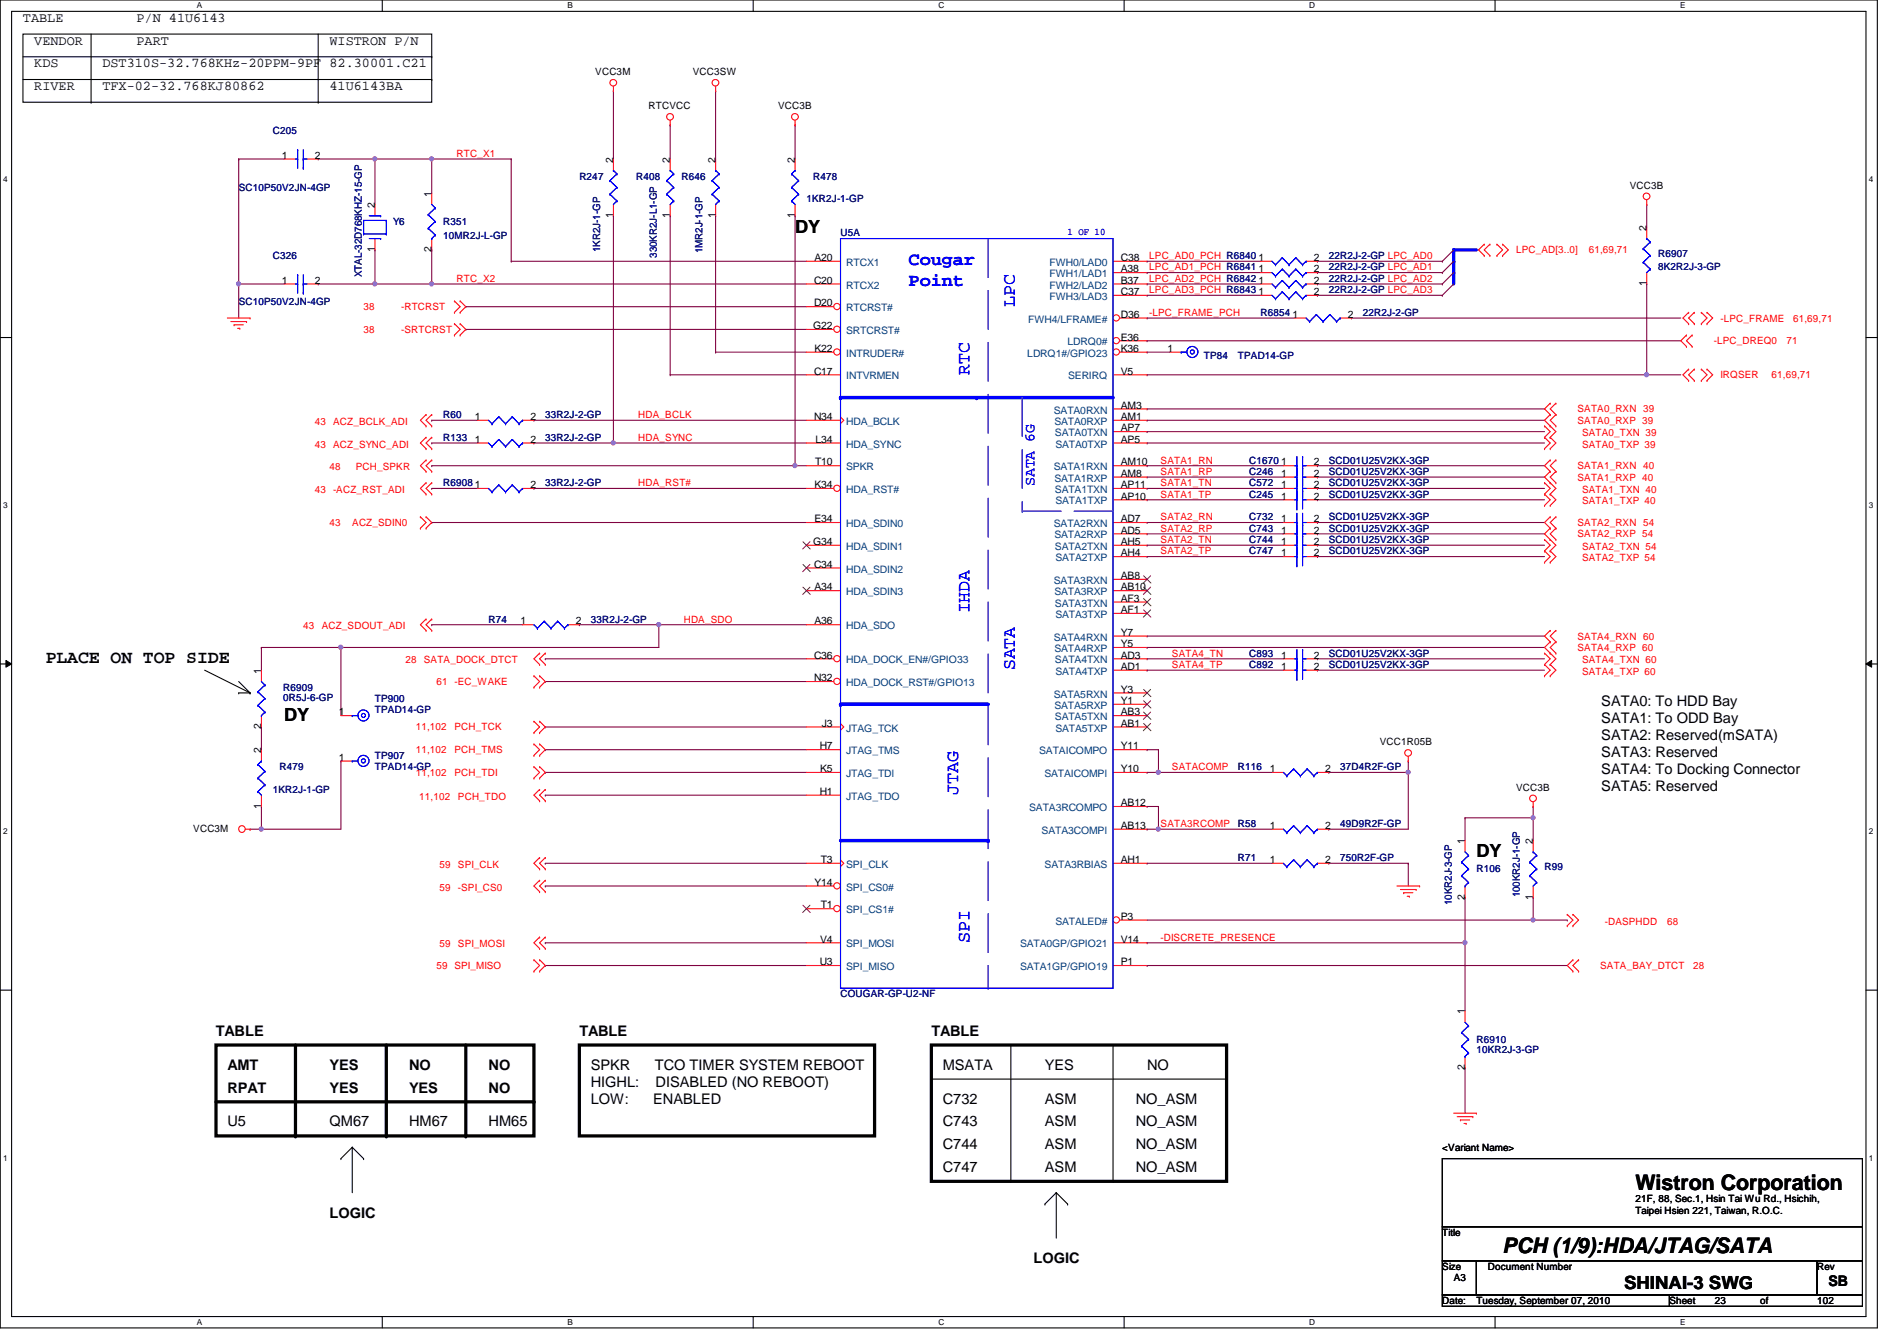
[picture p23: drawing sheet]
<svg xmlns="http://www.w3.org/2000/svg" width="297mm" height="210mm" viewBox="0 0 297 210" stroke-linecap="round" stroke-linejoin="round" font-family="sans-serif">
<defs><g id="words">
<g font-size="3.3">
<text x="256.1" y="186.3">Wistron Corporation</text>
<text x="235.3" y="196.1">PCH (1/9):HDA/JTAG/SATA</text>
</g>
<g font-size="2.8">
<text x="124.5" y="36.4">DY</text>
<text x="7.2" y="103.7">PLACE ON TOP SIDE</text>
<text x="44.5" y="112.9">DY</text>
<text x="231.2" y="134.2">DY</text>
<text x="254.3" y="201.8">SHINAI-3 SWG</text>
</g>
<g font-size="2.8" fill="#00f">
<text x="142.3" y="41.5">Cougar</text>
<text x="142.3" y="44.7">Point</text>
<text x="158.9" y="48" transform="rotate(-90 158.9 48)">LPC</text>
<text x="151.8" y="58.7" transform="rotate(-90 151.8 58.7)">RTC</text>
<text x="151.8" y="96" transform="rotate(-90 151.8 96)">IHDA</text>
<text x="158.9" y="104.9" transform="rotate(-90 158.9 104.9)">SATA</text>
<text x="150" y="124.5" transform="rotate(-90 150 124.5)">JTAG</text>
<text x="151.8" y="147.6" transform="rotate(-90 151.8 147.6)">SPI</text>
</g>
<text font-size="2.3" fill="#00f" x="162" y="76.1" transform="rotate(-90 162 76.1)">SATA 6G</text>
<g font-size="2.3">
<text x="250.7" y="110.5">SATA0: To HDD Bay</text>
<text x="250.7" y="113.2">SATA1: To ODD Bay</text>
<text x="250.7" y="115.9">SATA2: Reserved(mSATA)</text>
<text x="250.7" y="118.5">SATA3: Reserved</text>
<text x="250.7" y="121.2">SATA4: To Docking Connector</text>
<text x="250.7" y="123.9">SATA5: Reserved</text>
<text x="33.8" y="162.1">TABLE</text>
<text x="35.6" y="167.5">AMT</text>
<text x="51.6" y="167.5">YES</text>
<text x="64" y="167.5">NO</text>
<text x="76.5" y="167.5">NO</text>
<text x="90.7" y="162.1">TABLE</text>
<text x="92.5" y="167.4">SPKR</text>
<text x="102.5" y="167.4">TCO TIMER SYSTEM REBOOT</text>
<text x="145.8" y="162.1">TABLE</text>
<text x="147.6" y="167.4">MSATA</text>
<text x="163.6" y="167.4">YES</text>
<text x="179.6" y="167.4">NO</text>
<text x="35.6" y="171">RPAT</text>
<text x="51.6" y="171">YES</text>
<text x="64" y="171">YES</text>
<text x="76.5" y="171">NO</text>
<text x="92.5" y="170.1">HIGHL:</text>
<text x="92.5" y="172.8">LOW:</text>
<text x="102.3" y="172.8">ENABLED</text>
<text x="102.7" y="170.1">DISABLED (NO REBOOT)</text>
<text x="147.6" y="172.8">C732</text>
<text x="163.6" y="172.8">ASM</text>
<text x="177.8" y="172.8">NO_ASM</text>
<text x="35.6" y="176.3">U5</text>
<text x="51.6" y="176.3">QM67</text>
<text x="64" y="176.3">HM67</text>
<text x="76.5" y="176.3">HM65</text>
<text x="147.6" y="176.3">C743</text>
<text x="147.6" y="179.9">C744</text>
<text x="163.6" y="176.3">ASM</text>
<text x="163.6" y="179.9">ASM</text>
<text x="177.8" y="176.3">NO_ASM</text>
<text x="177.8" y="179.9">NO_ASM</text>
<text x="147.6" y="183.4">C747</text>
<text x="163.6" y="183.4">ASM</text>
<text x="177.8" y="183.4">NO_ASM</text>
<text x="51.6" y="190.6">LOGIC</text>
<text x="161.8" y="197.7">LOGIC</text>
<text x="286.3" y="201.3">SB</text>
</g>
<g font-size="2.1">
<text x="3.6" y="3.4">TABLE</text>
<text x="21.4" y="3.4">P/N 41U6143</text>
<text x="5.4" y="7">VENDOR</text>
<text x="5.4" y="10.5">KDS</text>
<text x="16" y="10.5">DST310S-32.768KHz-20PPM-9PF</text>
<text x="21.4" y="7">PART</text>
<text x="51.6" y="7">WISTRON P/N</text>
<text x="51.6" y="10.5">82.30001.C21</text>
<text x="5.4" y="14.1">RIVER</text>
<text x="16" y="14.1">TFX-02-32.768KJ80862</text>
<text x="51.6" y="14.1">41U6143BA</text>
</g>
<g font-size="1.6">
<text x="93.2" y="11.8">VCC3M</text>
<text x="108.5" y="11.8">VCC3SW</text>
<text x="101.6" y="17.1">RTCVCC</text>
<text x="121.8" y="17.1">VCC3B</text>
<text x="44.2" y="24.8">1</text>
<text x="49.3" y="24.8">2</text>
<text x="96" y="25.4" transform="rotate(-90 96 25.4)">2</text>
<text x="104.9" y="25.4" transform="rotate(-90 104.9 25.4)">2</text>
<text x="112" y="25.4" transform="rotate(-90 112 25.4)">2</text>
<text x="124.5" y="25.4" transform="rotate(-90 124.5 25.4)">2</text>
<text x="255.2" y="29.5">VCC3B</text>
<text x="58.7" y="32.6" transform="rotate(-90 58.7 32.6)">2</text>
<text x="67.6" y="30.8" transform="rotate(-90 67.6 30.8)">1</text>
<text x="96" y="34.1" transform="rotate(-90 96 34.1)">1</text>
<text x="104.9" y="34.1" transform="rotate(-90 104.9 34.1)">1</text>
<text x="112" y="34.1" transform="rotate(-90 112 34.1)">1</text>
<text x="124.5" y="34.1" transform="rotate(-90 124.5 34.1)">1</text>
<text x="58.7" y="39.5" transform="rotate(-90 58.7 39.5)">1</text>
<text x="67.6" y="39.5" transform="rotate(-90 67.6 39.5)">2</text>
<text x="127.5" y="40.9">A20</text>
<text x="175.5" y="40.9">C38</text>
<text x="197.1" y="40.9">1</text>
<text x="205.7" y="40.9">2</text>
<text x="257.8" y="36.1" transform="rotate(-90 257.8 36.1)">2</text>
<text x="44.2" y="44.4">1</text>
<text x="49.3" y="44.4">2</text>
<text x="127.5" y="44.4">C20</text>
<text x="127.5" y="48">D20</text>
<text x="175.5" y="42.6">A38</text>
<text x="175.5" y="44.4">B37</text>
<text x="175.5" y="46.2">C37</text>
<text x="197.1" y="46.2">1</text>
<text x="197.1" y="44.4">1</text>
<text x="197.1" y="42.6">1</text>
<text x="205.7" y="46.2">2</text>
<text x="205.7" y="44.4">2</text>
<text x="205.7" y="42.6">2</text>
<text x="257.8" y="44.8" transform="rotate(-90 257.8 44.8)">1</text>
<text x="127.3" y="51.5">G22</text>
<text x="175.5" y="49.7">D36</text>
<text x="175.5" y="53.3">E36</text>
<text x="202.4" y="49.7">1</text>
<text x="211.1" y="49.7">2</text>
<text x="127.5" y="58.6">C17</text>
<text x="127.5" y="55.1">K22</text>
<text x="175.5" y="55.1">K36</text>
<text x="175.5" y="58.6">V5</text>
<text x="182.8" y="55.1">1</text>
<text x="74.4" y="65.7">1</text>
<text x="83.1" y="65.7">2</text>
<text x="127.5" y="65.7">N34</text>
<text x="175.5" y="64">AM3</text>
<text x="175.5" y="65.7">AM1</text>
<text x="74.4" y="69.3">1</text>
<text x="83.1" y="69.3">2</text>
<text x="127.7" y="69.3">L34</text>
<text x="175.5" y="67.5">AP7</text>
<text x="175.5" y="69.3">AP5</text>
<text x="74.4" y="76.4">1</text>
<text x="83.1" y="76.4">2</text>
<text x="127.5" y="76.4">K34</text>
<text x="127.6" y="72.9">T10</text>
<text x="175.5" y="72.9">AM10</text>
<text x="175.5" y="74.6">AM8</text>
<text x="175.5" y="76.4">AP11</text>
<text x="200.6" y="72.9">1</text>
<text x="200.6" y="76.4">1</text>
<text x="200.6" y="74.6">1</text>
<text x="205.7" y="72.9">2</text>
<text x="205.7" y="76.4">2</text>
<text x="205.7" y="74.6">2</text>
<text x="127.5" y="81.7">E34</text>
<text x="175.5" y="78.2">AP10</text>
<text x="175.5" y="81.7">AD7</text>
<text x="175.5" y="83.5">AD5</text>
<text x="200.6" y="83.5">1</text>
<text x="200.6" y="78.2">1</text>
<text x="200.6" y="81.7">1</text>
<text x="205.7" y="83.5">2</text>
<text x="205.7" y="78.2">2</text>
<text x="205.7" y="81.7">2</text>
<text x="127.3" y="85.3">G34</text>
<text x="127.5" y="88.9">C34</text>
<text x="175.5" y="85.3">AH5</text>
<text x="175.5" y="87.1">AH4</text>
<text x="200.6" y="87.1">1</text>
<text x="200.6" y="85.3">1</text>
<text x="205.7" y="87.1">2</text>
<text x="205.7" y="85.3">2</text>
<text x="127.5" y="92.4">A34</text>
<text x="175.5" y="90.6">AB8</text>
<text x="175.5" y="92.4">AB10</text>
<text x="175.5" y="94.2">AF3</text>
<text x="175.5" y="96">AF1</text>
<text x="81.5" y="97.7">1</text>
<text x="90.2" y="97.7">2</text>
<text x="127.5" y="97.7">A36</text>
<text x="175.5" y="99.5">Y7</text>
<text x="175.5" y="101.3">Y5</text>
<text x="40.9" y="105.5" transform="rotate(-90 40.9 105.5)">1</text>
<text x="127.5" y="103.1">C36</text>
<text x="127.5" y="106.6">N32</text>
<text x="175.5" y="103.1">AD3</text>
<text x="175.5" y="104.9">AD1</text>
<text x="200.6" y="103.1">1</text>
<text x="200.6" y="104.9">1</text>
<text x="205.7" y="103.1">2</text>
<text x="205.7" y="104.9">2</text>
<text x="53" y="112">1</text>
<text x="128.7" y="113.7">J3</text>
<text x="175.5" y="108.4">Y3</text>
<text x="175.5" y="110.2">Y1</text>
<text x="175.5" y="112">AB3</text>
<text x="175.5" y="113.7">AB1</text>
<text x="40.9" y="117.9" transform="rotate(-90 40.9 117.9)">2</text>
<text x="40.9" y="114.1" transform="rotate(-90 40.9 114.1)">2</text>
<text x="53" y="119.1">1</text>
<text x="128.4" y="117.3">H7</text>
<text x="175.5" y="117.3">Y11</text>
<text x="216.1" y="116.7">VCC1R05B</text>
<text x="128.4" y="124.4">H1</text>
<text x="128.4" y="120.9">K5</text>
<text x="175.5" y="120.9">Y10</text>
<text x="198.8" y="120.9">1</text>
<text x="207.5" y="120.9">2</text>
<text x="237.4" y="123.8">VCC3B</text>
<text x="30.3" y="130.2">VCC3M</text>
<text x="40.9" y="126.6" transform="rotate(-90 40.9 126.6)">1</text>
<text x="175.5" y="129.8">AB13</text>
<text x="175.5" y="126.2">AB12</text>
<text x="198.8" y="129.8">1</text>
<text x="207.5" y="129.8">2</text>
<text x="128.5" y="135.1">T3</text>
<text x="175.5" y="135.1">AH1</text>
<text x="198.8" y="135.1">1</text>
<text x="207.5" y="135.1">2</text>
<text x="229.4" y="132.1" transform="rotate(-90 229.4 132.1)">1</text>
<text x="240" y="132.1" transform="rotate(-90 240 132.1)">2</text>
<text x="127.5" y="138.6">Y14</text>
<text x="128.5" y="142.2">T1</text>
<text x="175.5" y="144">P3</text>
<text x="229.4" y="140.8" transform="rotate(-90 229.4 140.8)">2</text>
<text x="240" y="140.8" transform="rotate(-90 240 140.8)">1</text>
<text x="128.4" y="147.5">V4</text>
<text x="175.5" y="147.5">V14</text>
<text x="128.4" y="151.1">U3</text>
<text x="175.5" y="151.1">P1</text>
<text x="229.4" y="158.8" transform="rotate(-90 229.4 158.8)">1</text>
<text x="229.4" y="167.5" transform="rotate(-90 229.4 167.5)">2</text>
<text x="225.8" y="180.1">&lt;Variant Name&gt;</text>
<text x="256.1" y="188.1">21F, 88, Sec.1, Hsin Tai Wu Rd., Hsichih,</text>
<text x="256.1" y="189.9">Taipei Hsien 221, Taiwan, R.O.C.</text>
<text x="225.8" y="193.5">Title</text>
<text x="225.8" y="198.8">Size</text>
<text x="227.6" y="200.6">A3</text>
<text x="233" y="198.8">Document Number</text>
<text x="284.5" y="198.8">Rev</text>
<text x="225.8" y="204.1">Date:</text>
<text x="231.2" y="204.1">Tuesday, September 07, 2010</text>
<text x="261.4" y="204.1">Sheet</text>
<text x="268.5" y="204.1">23</text>
<text x="275.6" y="204.1">of</text>
<text x="284.5" y="204.1">102</text>
</g>
<g font-size="1.6" fill="#000080">
<text x="42.7" y="21">C205</text>
<text x="37.4" y="29.9">SC10P50V2JN-4GP</text>
<text x="90.7" y="28.1">R247</text>
<text x="99.6" y="28.1">R408</text>
<text x="106.7" y="28.1">R646</text>
<text x="127.3" y="28.1">R478</text>
<text x="61.5" y="35.2">Y6</text>
<text x="69.4" y="35.2">R351</text>
<text x="126.3" y="31.7">1KR2J-1-GP</text>
<text x="42.7" y="40.6">C326</text>
<text x="69.4" y="37.3">10MR2J-L-GP</text>
<text x="94" y="39.5" transform="rotate(-90 94 39.5)">1KR2J-1-GP</text>
<text x="102.9" y="40.3" transform="rotate(-90 102.9 40.3)">330KR2J-L1-GP</text>
<text x="110" y="39.7" transform="rotate(-90 110 39.7)">1MR2J-1-GP</text>
<text x="131.6" y="37">U5A</text>
<text x="208.1" y="40.6">22R2J-2-GP LPC_AD0</text>
<text x="259.6" y="40.2">R6907</text>
<text x="37.4" y="47.7">SC10P50V2JN-4GP</text>
<text x="56.6" y="43.4" transform="rotate(-90 56.6 43.4)">XTAL-32D768KHZ-15-GP</text>
<text x="208.1" y="45.9">22R2J-2-GP LPC_AD3</text>
<text x="208.1" y="44.1">22R2J-2-GP LPC_AD2</text>
<text x="208.1" y="42.3">22R2J-2-GP LPC_AD1</text>
<text x="259.6" y="42.3">8K2R2J-3-GP</text>
<text x="197.4" y="49.4">R6854</text>
<text x="213.4" y="49.4">22R2J-2-GP</text>
<text x="188.5" y="56.2">TP84</text>
<text x="193.8" y="56.2">TPAD14-GP</text>
<text x="69.4" y="65.4">R60</text>
<text x="85.4" y="65.4">33R2J-2-GP</text>
<text x="69.4" y="69">R133</text>
<text x="85.4" y="69">33R2J-2-GP</text>
<text x="69.4" y="76.1">R6908</text>
<text x="85.4" y="76.1">33R2J-2-GP</text>
<text x="195.6" y="72.6">C1670</text>
<text x="195.6" y="77.9">C245</text>
<text x="195.6" y="76.1">C572</text>
<text x="195.6" y="74.3">C246</text>
<text x="208.1" y="72.6">SCD01U25V2KX-3GP</text>
<text x="208.1" y="77.9">SCD01U25V2KX-3GP</text>
<text x="208.1" y="76.1">SCD01U25V2KX-3GP</text>
<text x="208.1" y="74.3">SCD01U25V2KX-3GP</text>
<text x="195.6" y="83.2">C743</text>
<text x="195.6" y="81.4">C732</text>
<text x="208.1" y="83.2">SCD01U25V2KX-3GP</text>
<text x="208.1" y="81.4">SCD01U25V2KX-3GP</text>
<text x="195.6" y="86.8">C747</text>
<text x="195.6" y="85">C744</text>
<text x="208.1" y="86.8">SCD01U25V2KX-3GP</text>
<text x="208.1" y="85">SCD01U25V2KX-3GP</text>
<text x="76.5" y="97.5">R74</text>
<text x="92.5" y="97.5">33R2J-2-GP</text>
<text x="195.6" y="102.8">C893</text>
<text x="195.6" y="104.6">C892</text>
<text x="208.1" y="102.8">SCD01U25V2KX-3GP</text>
<text x="208.1" y="104.6">SCD01U25V2KX-3GP</text>
<text x="44.3" y="108.1">R6909</text>
<text x="44.3" y="109.7">0R5J-6-GP</text>
<text x="58.7" y="109.9">TP900</text>
<text x="58.7" y="111.7">TPAD14-GP</text>
<text x="58.7" y="118.8">TP907</text>
<text x="42.7" y="124.1">1KR2J-1-GP</text>
<text x="43.8" y="120.6">R479</text>
<text x="58.7" y="120.6">TPAD14-GP</text>
<text x="193.8" y="120.6">R116</text>
<text x="209.8" y="120.6">37D4R2F-GP</text>
<text x="193.8" y="129.5">R58</text>
<text x="209.8" y="129.5">49D9R2F-GP</text>
<text x="193.8" y="134.8">R71</text>
<text x="209.8" y="134.8">750R2F-GP</text>
<text x="231.2" y="136.6">R106</text>
<text x="241.8" y="136.2">R99</text>
<text x="227.3" y="141.7" transform="rotate(-90 227.3 141.7)">10KR2J-3-GP</text>
<text x="238" y="140.5" transform="rotate(-90 238 140.5)">100KR2J-1-GP</text>
<text x="131.6" y="156.1">COUGAR-GP-U2-NF</text>
<text x="231.2" y="163.2">R6910</text>
<text x="231.2" y="164.8">10KR2J-3-GP</text>
</g>
<g font-size="1.6" fill="#f00">
<text x="71.5" y="24.6">RTC_X1</text>
<text x="180" y="40.6">LPC_AD0_PCH R6840</text>
<text x="237.4" y="39.7">LPC_AD[3..0]</text>
<text x="248.8" y="39.7">61,69,71</text>
<text x="71.5" y="44.1">RTC_X2</text>
<text x="180" y="42.3">LPC_AD1_PCH R6841</text>
<text x="180" y="44.1">LPC_AD2_PCH R6842</text>
<text x="180" y="45.9">LPC_AD3_PCH R6843</text>
<text x="56.9" y="48.6">38</text>
<text x="56.9" y="52.1">38</text>
<text x="62.8" y="48.6">-RTCRST</text>
<text x="62.8" y="52.1">-SRTCRST</text>
<text x="180" y="49.4">-LPC_FRAME_PCH</text>
<text x="268.3" y="53.9">-LPC_DREQ0</text>
<text x="269.4" y="50.3">-LPC_FRAME</text>
<text x="279.7" y="53.9">71</text>
<text x="280.8" y="50.3">61,69,71</text>
<text x="269.4" y="59.2">IRQSER</text>
<text x="277.4" y="59.2">61,69,71</text>
<text x="99.9" y="65.4">HDA_BCLK</text>
<text x="247" y="64.6">SATA0_RXN 39</text>
<text x="49.3" y="70.1">43</text>
<text x="49.3" y="66.5">43</text>
<text x="52.2" y="70.1">ACZ_SYNC_ADI</text>
<text x="52.2" y="66.5">ACZ_BCLK_ADI</text>
<text x="99.9" y="69">HDA_SYNC</text>
<text x="247" y="66.3">SATA0_RXP 39</text>
<text x="247.7" y="68.3">SATA0_TXN 39</text>
<text x="247.7" y="70.1">SATA0_TXP 39</text>
<text x="49.3" y="77.2">43</text>
<text x="51.6" y="73.6">48</text>
<text x="52.2" y="77.2">-ACZ_RST_ADI</text>
<text x="55.7" y="73.6">PCH_SPKR</text>
<text x="99.9" y="76.1">HDA_RST#</text>
<text x="181.7" y="72.6">SATA1_RN</text>
<text x="181.7" y="74.3">SATA1_RP</text>
<text x="181.7" y="76.1">SATA1_TN</text>
<text x="181.7" y="77.9">SATA1_TP</text>
<text x="247" y="75.2">SATA1_RXP 40</text>
<text x="247" y="73.4">SATA1_RXN 40</text>
<text x="247.7" y="77.2">SATA1_TXN 40</text>
<text x="51.6" y="82.3">43</text>
<text x="55.2" y="82.3">ACZ_SDIN0</text>
<text x="181.7" y="83.2">SATA2_RP</text>
<text x="181.7" y="81.4">SATA2_RN</text>
<text x="247" y="82.3">SATA2_RXN 54</text>
<text x="247.7" y="79">SATA1_TXP 40</text>
<text x="181.7" y="85">SATA2_TN</text>
<text x="181.7" y="86.8">SATA2_TP</text>
<text x="247" y="84.1">SATA2_RXP 54</text>
<text x="247.7" y="86.1">SATA2_TXN 54</text>
<text x="247.7" y="87.8">SATA2_TXP 54</text>
<text x="47.5" y="98.5">43</text>
<text x="50.4" y="98.5">ACZ_SDOUT_ADI</text>
<text x="107.1" y="97.5">HDA_SDO</text>
<text x="247" y="101.9">SATA4_RXP 60</text>
<text x="247" y="100.1">SATA4_RXN 60</text>
<text x="63.5" y="103.8">28</text>
<text x="66.4" y="103.8">SATA_DOCK_DTCT</text>
<text x="68.3" y="107.2">61 -EC_WAKE</text>
<text x="183.5" y="102.8">SATA4_TN</text>
<text x="183.5" y="104.6">SATA4_TP</text>
<text x="247.7" y="103.8">SATA4_TXN 60</text>
<text x="247.7" y="105.6">SATA4_TXP 60</text>
<text x="65.1" y="114.3">11,102</text>
<text x="65.1" y="117.9">11,102</text>
<text x="71.2" y="114.3">PCH_TCK</text>
<text x="71.2" y="117.9">PCH_TMS</text>
<text x="65.1" y="121.5">11,102</text>
<text x="65.7" y="125.2">11,102</text>
<text x="71.2" y="121.5">PCH_TDI</text>
<text x="71.7" y="125.2">PCH_TDO</text>
<text x="183.5" y="120.6">SATACOMP</text>
<text x="181.7" y="129.5">SATA3RCOMP</text>
<text x="68.8" y="135.8">59</text>
<text x="71.7" y="135.8">SPI_CLK</text>
<text x="68.8" y="139.4">59</text>
<text x="71.7" y="139.4">-SPI_CS0</text>
<text x="68.8" y="148.3">59</text>
<text x="71.7" y="148.3">SPI_MOSI</text>
<text x="181.7" y="147.2">-DISCRETE_PRESENCE</text>
<text x="251.3" y="144.7">-DASPHDD</text>
<text x="261.1" y="144.7">68</text>
<text x="68.3" y="151.7">59 SPI_MISO</text>
<text x="250.6" y="151.7">SATA_BAY_DTCT</text>
<text x="265.1" y="151.7">28</text>
</g>
<g font-size="1.6" fill="#004080">
<text x="132.5" y="41.6">RTCX1</text>
<text x="164.3" y="41.6">FWH0/LAD0</text>
<text x="132.5" y="45.2">RTCX2</text>
<text x="164.3" y="43.4">FWH1/LAD1</text>
<text x="164.3" y="45.2">FWH2/LAD2</text>
<text x="164.3" y="46.9">FWH3/LAD3</text>
<text x="132.5" y="48.7">RTCRST#</text>
<text x="132.5" y="52.3">SRTCRST#</text>
<text x="161" y="50.5">FWH4/LFRAME#</text>
<text x="132.5" y="59.4">INTVRMEN</text>
<text x="132.5" y="55.8">INTRUDER#</text>
<text x="160.9" y="55.8">LDRQ1#/GPIO23</text>
<text x="167.2" y="54.1">LDRQ0#</text>
<text x="167.3" y="59.4">SERIRQ</text>
<text x="165" y="64.7">SATA0RXN</text>
<text x="132.5" y="66.5">HDA_BCLK</text>
<text x="132.5" y="70.1">HDA_SYNC</text>
<text x="165.1" y="66.5">SATA0RXP</text>
<text x="165.2" y="68.3">SATA0TXN</text>
<text x="165.3" y="70.1">SATA0TXP</text>
<text x="132.5" y="77.2">HDA_RST#</text>
<text x="132.5" y="73.6">SPKR</text>
<text x="165" y="73.6">SATA1RXN</text>
<text x="165.1" y="75.4">SATA1RXP</text>
<text x="165.2" y="77.2">SATA1TXN</text>
<text x="132.5" y="82.5">HDA_SDIN0</text>
<text x="165" y="82.5">SATA2RXN</text>
<text x="165.3" y="79">SATA1TXP</text>
<text x="132.5" y="86.1">HDA_SDIN1</text>
<text x="132.5" y="89.6">HDA_SDIN2</text>
<text x="165.1" y="84.3">SATA2RXP</text>
<text x="165.2" y="86.1">SATA2TXN</text>
<text x="165.3" y="87.8">SATA2TXP</text>
<text x="132.5" y="93.2">HDA_SDIN3</text>
<text x="165" y="91.4">SATA3RXN</text>
<text x="165.1" y="93.2">SATA3RXP</text>
<text x="165.2" y="95">SATA3TXN</text>
<text x="132.5" y="98.5">HDA_SDO</text>
<text x="165" y="100.3">SATA4RXN</text>
<text x="165.3" y="96.7">SATA3TXP</text>
<text x="132.5" y="103.8">HDA_DOCK_EN#/GPIO33</text>
<text x="132.5" y="107.4">HDA_DOCK_RST#/GPIO13</text>
<text x="165.1" y="102.1">SATA4RXP</text>
<text x="165.2" y="103.8">SATA4TXN</text>
<text x="165.3" y="105.6">SATA4TXP</text>
<text x="165" y="109.2">SATA5RXN</text>
<text x="165.1" y="111">SATA5RXP</text>
<text x="165.2" y="112.7">SATA5TXN</text>
<text x="132.5" y="114.5">JTAG_TCK</text>
<text x="132.5" y="118.1">JTAG_TMS</text>
<text x="162.7" y="118.1">SATAICOMPO</text>
<text x="165.3" y="114.5">SATA5TXP</text>
<text x="132.5" y="121.6">JTAG_TDI</text>
<text x="132.5" y="125.2">JTAG_TDO</text>
<text x="163.5" y="121.6">SATAICOMPI</text>
<text x="161.2" y="127">SATA3RCOMPO</text>
<text x="163.1" y="130.5">SATA3COMPI</text>
<text x="132.5" y="135.8">SPI_CLK</text>
<text x="163.6" y="135.8">SATA3RBIAS</text>
<text x="132.5" y="139.4">SPI_CS0#</text>
<text x="132.5" y="143">SPI_CS1#</text>
<text x="132.5" y="148.3">SPI_MOSI</text>
<text x="159.7" y="148.3">SATA0GP/GPIO21</text>
<text x="165.3" y="144.7">SATALED#</text>
<text x="132.5" y="151.8">SPI_MISO</text>
<text x="159.7" y="151.8">SATA1GP/GPIO19</text>
</g>
<text font-size="1.6" fill="#00f" x="167.2" y="36.8">1 OF 10</text>
<g font-size="1.3">
<text x="30.8" y="1.3">A</text>
<text x="88.9" y="1.3">B</text>
<text x="146.9" y="1.3">C</text>
<text x="205" y="1.3">D</text>
<text x="263.1" y="1.3">E</text>
<text x=".5" y="28.4">4</text>
<text x="292.6" y="28.4">4</text>
<text x=".5" y="79.5">3</text>
<text x="292.6" y="79.5">3</text>
<text x=".5" y="130.6">2</text>
<text x="292.6" y="130.6">2</text>
<text x=".5" y="181.7">1</text>
<text x="292.6" y="181.7">1</text>
<text x="30.8" y="207.4">A</text>
<text x="88.9" y="207.4">B</text>
<text x="146.9" y="207.4">C</text>
<text x="205" y="207.4">D</text>
<text x="263.1" y="207.4">E</text>
</g>
</g></defs>
<path d="M0 0h294v207.9h-294zM1.8 1.8h290.4v204.3h-290.4z" fill="none" stroke="#000" stroke-width=".17"/>
<g fill="#fff">
<path d="M30.8 .2h.8v1.4h-.8z"/>
<path d="M30.8 206.2h.8v1.4h-.8z"/>
</g>
<path d="M59.9 0v1.8M59.9 206.1v1.8" fill="none" stroke="#000" stroke-width=".17"/>
<g fill="#fff">
<path d="M88.9 .2h.8v1.4h-.8z"/>
<path d="M88.9 206.2h.8v1.4h-.8z"/>
</g>
<path d="M117.9 0v1.8M117.9 206.1v1.8" fill="none" stroke="#000" stroke-width=".17"/>
<g fill="#fff">
<path d="M146.9 .2h.9v1.4h-.9z"/>
<path d="M146.9 206.2h.9v1.4h-.9z"/>
</g>
<path d="M176 0v1.8M176 206.1v1.8" fill="none" stroke="#000" stroke-width=".17"/>
<g fill="#fff">
<path d="M205 .2h.9v1.4h-.9z"/>
<path d="M205 206.2h.9v1.4h-.9z"/>
</g>
<path d="M234.1 0v1.8M234.1 206.1v1.8" fill="none" stroke="#000" stroke-width=".17"/>
<g fill="#fff">
<path d="M263.1 .2h.8v1.4h-.8z"/>
<path d="M263.1 206.2h.8v1.4h-.8z"/>
<path d="M.5 27.3h.7v1.4h-.7z"/>
<path d="M292.6 27.3h.7v1.4h-.7z"/>
<path d="M.5 78.4h.7v1.4h-.7z"/>
<path d="M292.6 78.4h.7v1.4h-.7z"/>
</g>
<path d="M0 52.8h1.8M292.2 52.8h1.8" fill="none" stroke="#000" stroke-width=".17"/>
<g fill="#fff">
<path d="M.5 129.5h.7v1.4h-.7z"/>
<path d="M292.6 129.5h.7v1.4h-.7z"/>
</g>
<path d="M0 103.9h1.8M292.2 103.9h1.8" fill="none" stroke="#000" stroke-width=".17"/>
<path d="M.9 103.4l.9 .5-.9 .5zM292.2 103.9l.9-.5v1z" fill="#000"/>
<path d="M.9 103.4l.9 .5-.9 .5zM292.2 103.9l.9-.5v1z" fill="none" stroke="#000" stroke-width=".16"/>
<g fill="#fff">
<path d="M.5 180.5h.7v1.4h-.7z"/>
<path d="M292.6 180.5h.7v1.4h-.7z"/>
</g>
<path d="M0 155h1.8M292.2 155h1.8" fill="none" stroke="#000" stroke-width=".17"/>
<path d="M49.8 24.9h.1M49.8 24.9h17.8M58.7 24.9h.1M67.6 24.9h.1M67.6 24.9v5.3M58.7 44.4h.1M58.7 44.4h8.9" fill="none" stroke="#800040" stroke-width=".17"/>
<circle cx="67.6" cy="24.9" r=".32" fill="#f0f"/>
<circle cx="67.6" cy="24.9" r=".32" fill="none" stroke="#f0f" stroke-width=".17"/>
<path d="M58.7 24.9h.1M58.7 24.9v7.1" fill="none" stroke="#800040" stroke-width=".17"/>
<circle cx="58.7" cy="24.9" r=".32" fill="#f0f"/>
<circle cx="58.7" cy="24.9" r=".32" fill="none" stroke="#f0f" stroke-width=".17"/>
<path d="M58.7 39.1h.1M58.7 39.1v5.3M67.6 24.9h.1M67.6 24.9h12.4" fill="none" stroke="#800040" stroke-width=".17"/>
<circle cx="58.7" cy="44.4" r=".32" fill="#f0f"/>
<circle cx="58.7" cy="44.4" r=".32" fill="none" stroke="#f0f" stroke-width=".17"/>
<path d="M67.6 44.4h.1M67.6 44.4h58.7" fill="none" stroke="#800040" stroke-width=".17"/>
<circle cx="67.6" cy="44.4" r=".32" fill="#f0f"/>
<circle cx="67.6" cy="44.4" r=".32" fill="none" stroke="#f0f" stroke-width=".17"/>
<g fill="none" stroke="#800040" stroke-width=".17">
<path d="M37.4 24.9h.1M37.4 24.9h7.1M37.4 24.9v24.9M67.6 39.1h.1M67.6 39.1v5.3M80 24.9h.1M80 24.9v16M37.4 44.4h.1M37.4 44.4h7.1M49.8 44.4h.1M49.8 44.4h8.9M80 40.9h.1"/>
<path d="M80 40.9h46.3"/>
</g>
<circle cx="37.4" cy="44.4" r=".32" fill="#f0f"/>
<circle cx="37.4" cy="44.4" r=".32" fill="none" stroke="#f0f" stroke-width=".17"/>
<g fill="none" stroke="#800040" stroke-width=".17">
<path d="M112.1 14.2h.1M112.1 14.2v10.7M112.1 33.8h.1M112.1 33.8v21.3M257.8 32h.1M257.8 32v3.6M112.1 55.1h.1M112.1 55.1h14.2M179.6 53.3h.1M179.6 58.7h.1M179.6 53.3h83.6M179.6 58.7h83.6"/>
<path d="M257.8 44.4h.1M257.8 58.7h.1M257.8 44.4v14.3M179.6 72.9h.1M179.6 74.7h.1M179.6 76.5h.1M179.6 78.2h.1M179.6 72.9h21.4M179.6 74.7h21.4M179.6 76.5h21.4M179.6 78.2h21.4M206.3 72.9h.1"/>
<path d="M206.3 74.7h.1M206.3 76.5h.1M206.3 78.2h.1M206.3 72.9h35.5M206.3 74.7h35.5M206.3 76.5h35.5M206.3 78.2h35.5M179.6 99.6h.1M179.6 99.6h62.2M179.6 103.1h.1M179.6 104.9h.1M179.6 101.3h.1"/>
<path d="M179.6 103.1h21.4M179.6 104.9h21.4M179.6 101.3h62.2M206.3 103.1h.1M206.3 104.9h.1M206.3 103.1h35.5M206.3 104.9h35.5"/>
</g>
<circle cx="257.8" cy="58.6" r=".32" fill="#f0f"/>
<circle cx="257.8" cy="58.6" r=".32" fill="none" stroke="#f0f" stroke-width=".17"/>
<g fill="none" stroke="#800040" stroke-width=".17">
<path d="M179.6 42.7h.1M179.6 44.4h.1M179.6 46.2h.1M179.6 42.7h17.8M179.6 44.4h17.8M179.6 46.2h17.8M206.3 40.9h.1M206.3 42.7h.1M206.3 44.4h.1M206.3 46.2h.1M206.3 42.7h19.5M206.3 44.4h19.5"/>
<path d="M206.3 46.2h19.5M206.3 40.9h19.5M85.4 106.7h.1M85.4 106.7h40.9"/>
</g>
<path d="M227.6 39.1h3.6" fill="none" stroke="#00f" stroke-width=".51"/>
<circle cx="227.6" cy="39.1" r=".25" fill="#00f"/>
<g fill="none" stroke="#800040" stroke-width=".17">
<path d="M104.9 19.6h.1M104.9 19.6v5.3M104.9 33.8h.1M104.9 33.8v24.9M72.9 51.6h.1M72.9 48h.1M72.9 51.6h53.4M72.9 48h53.4M179.6 40.9h.1M179.6 55.1h.1M179.6 40.9h17.8M179.6 55.1h3.6"/>
<path d="M85.4 103.1h.1M85.4 103.1h40.9M85.4 135.1h.1M85.4 138.7h.1M85.4 135.1h40.9M85.4 138.7h40.9M179.6 120.9h.1M179.6 120.9h19.6M181.4 120.9h.1M208.1 120.9h.1M208.1 120.9h12.4M85.4 147.6h.1"/>
<path d="M85.4 151.1h.1M85.4 147.6h40.9M85.4 151.1h40.9"/>
</g>
<circle cx="220.5" cy="120.9" r=".32" fill="#f0f"/>
<circle cx="220.5" cy="120.9" r=".32" fill="none" stroke="#f0f" stroke-width=".17"/>
<path d="M179.6 117.3h.1M179.6 117.3h1.8M181.4 117.3h.1M181.4 117.3v3.6M220.5 119.1h.1M220.5 119.1v1.8" fill="none" stroke="#800040" stroke-width=".17"/>
<circle cx="181.4" cy="120.9" r=".32" fill="#f0f"/>
<circle cx="181.4" cy="120.9" r=".32" fill="none" stroke="#f0f" stroke-width=".17"/>
<path d="M179.6 49.8h.1M179.6 49.8h23.1M211.6 49.8h.1M211.6 49.8h51.6M103.2 97.8h.1M103.2 97.8h23.1" fill="none" stroke="#800040" stroke-width=".17"/>
<circle cx="103.1" cy="97.8" r=".32" fill="#f0f"/>
<circle cx="103.1" cy="97.8" r=".32" fill="none" stroke="#f0f" stroke-width=".17"/>
<g fill="none" stroke="#800040" stroke-width=".17">
<path d="M67.6 69.3h.1M67.6 69.3h7.1M124.5 72.9h.1M124.5 72.9h1.8M67.6 97.8h.1M67.6 97.8h14.2M85.4 113.8h.1M85.4 117.3h.1M85.4 113.8h40.9M85.4 117.3h40.9M85.4 120.9h.1M85.4 124.5h.1"/>
<path d="M85.4 120.9h40.9M85.4 124.5h40.9"/>
</g>
<circle cx="124.5" cy="72.9" r=".32" fill="#f0f"/>
<circle cx="124.5" cy="72.9" r=".32" fill="none" stroke="#f0f" stroke-width=".17"/>
<g fill="none" stroke="#800040" stroke-width=".17">
<path d="M124.5 19.6h.1M124.5 19.6v5.3M124.5 33.8h.1M124.5 33.8v39.1h-56.9M104.9 58.7h.1M104.9 58.7h21.4M67.6 72.9h.1M67.6 65.8h.1M67.6 76.5h.1M67.6 65.8h7.1M67.6 76.5h7.1M83.6 65.8h.1"/>
<path d="M83.6 76.5h.1M83.6 65.8h42.7M83.6 76.5h42.7M179.6 64h.1M179.6 65.8h.1M179.6 67.6h.1M179.6 69.3h.1M179.6 64h62.2M179.6 65.8h62.2M179.6 67.6h62.2M179.6 69.3h62.2M67.6 81.8h.1"/>
<path d="M67.6 81.8h58.7M90.7 97.8h.1M90.7 97.8h12.5M103.2 97.8h.1M103.2 97.8v3.5h-49.8M53.4 101.3h.1"/>
</g>
<circle cx="53.4" cy="101.3" r=".32" fill="#f0f"/>
<circle cx="53.4" cy="101.3" r=".32" fill="none" stroke="#f0f" stroke-width=".17"/>
<path d="M40.9 101.3h.1M40.9 113.8h.1M40.9 101.3v3.6M40.9 113.8v3.5M53.4 119.1h.1M53.4 119.1v10.7h-12.5M40.9 129.8h.1M40.9 126.2h.1M40.9 126.2v3.6" fill="none" stroke="#800040" stroke-width=".17"/>
<circle cx="40.9" cy="129.8" r=".32" fill="#f0f"/>
<circle cx="40.9" cy="129.8" r=".32" fill="none" stroke="#f0f" stroke-width=".17"/>
<path d="M40.9 101.3h.1M40.9 101.3h12.5M53.4 101.3h.1M53.4 101.3v10.7M39.2 129.8h.1M39.2 129.8h1.7M179.6 126.2h.1M179.6 129.8h.1M179.6 126.2h1.8M181.4 126.2h.1M181.4 126.2v3.6h-1.8" fill="none" stroke="#800040" stroke-width=".17"/>
<circle cx="181.4" cy="129.8" r=".32" fill="#f0f"/>
<circle cx="181.4" cy="129.8" r=".32" fill="none" stroke="#f0f" stroke-width=".17"/>
<path d="M179.6 135.1h.1M179.6 135.1h19.6M181.4 129.8h.1M181.4 129.8h17.8M208.1 129.8h.1M208.1 135.1h.1M208.1 135.1h12.4M220.5 120.9h.1M220.5 135.1h.1M220.5 120.9v8.9h-12.4M220.5 135.1v3.6" fill="none" stroke="#800040" stroke-width=".17"/>
<path d="M227.6 42.7v1.7" fill="none" stroke="#00f" stroke-width=".51"/>
<circle cx="227.6" cy="42.7" r=".25" fill="#00f"/>
<path d="M229.4 128h.1M229.4 128v3.6M229.4 128h10.7M240.1 128h.1M240.1 126.2h.1M240.1 126.2v5.4" fill="none" stroke="#800040" stroke-width=".17"/>
<circle cx="240" cy="128" r=".32" fill="#f0f"/>
<circle cx="240" cy="128" r=".32" fill="none" stroke="#f0f" stroke-width=".17"/>
<path d="M179.6 151.1h.1M179.6 151.1h65.8M179.6 144h60.5M240.1 144h.1" fill="none" stroke="#800040" stroke-width=".17"/>
<circle cx="240" cy="144" r=".32" fill="#f0f"/>
<circle cx="240" cy="144" r=".32" fill="none" stroke="#f0f" stroke-width=".17"/>
<path d="M179.6 147.6h.1M179.6 147.6h49.8M229.4 140.5h.1M229.4 147.6h.1M229.4 140.5v17.7M240.1 140.5h.1M240.1 140.5v3.5h5.3M245.4 144h.1M229.4 167.1h.1M229.4 167.1v7.1" fill="none" stroke="#800040" stroke-width=".17"/>
<circle cx="229.4" cy="147.5" r=".32" fill="#f0f"/>
<circle cx="229.4" cy="147.5" r=".32" fill="none" stroke="#f0f" stroke-width=".17"/>
<g fill="none" stroke="#800040" stroke-width=".17">
<path d="M179.6 83.6h.1M179.6 81.8h.1M179.6 85.3h.1M179.6 87.1h.1M179.6 83.6h21.4M179.6 81.8h21.4M179.6 85.3h21.4M179.6 87.1h21.4M206.3 81.8h.1M206.3 83.6h.1M206.3 85.3h.1M206.3 87.1h.1"/>
<path d="M206.3 83.6h35.5M206.3 81.8h35.5M206.3 85.3h35.5M206.3 87.1h35.5"/>
</g>
<path d="M227.6 40.9v1.8" fill="none" stroke="#00f" stroke-width=".51"/>
<circle cx="227.6" cy="40.9" r=".25" fill="#00f"/>
<path d="M227.6 39.1v1.8" fill="none" stroke="#00f" stroke-width=".51"/>
<circle cx="227.6" cy="39.1" r=".25" fill="#00f"/>
<path d="M96.1 33.8h.1M96.1 33.8v35.5M96.1 69.3h.1M96.1 69.3h30.2" fill="none" stroke="#800040" stroke-width=".17"/>
<circle cx="96" cy="69.3" r=".32" fill="#f0f"/>
<circle cx="96" cy="69.3" r=".32" fill="none" stroke="#f0f" stroke-width=".17"/>
<path d="M96.1 14.2h.1M96.1 14.2v10.7M227.6 39.1l-1.8 1.8M225.8 40.9h.1M225.8 42.7h.1M225.8 44.4h.1M225.8 46.2h.1M227.6 40.9l-1.8 1.8M227.6 42.7l-1.8 1.7M227.6 44.4l-1.8 1.8M83.6 69.3h.1M83.6 69.3h12.5" fill="none" stroke="#800040" stroke-width=".17"/>
<g fill="none" stroke="#f00" stroke-width=".17">
<path d="M96.1 14.2h.1M96.1 13.5v.7M104.9 19.6h.1M104.9 18.8v.8M112.1 14.2h.1M112.1 13.5v.7M124.5 19.6h.1M124.5 18.8v.8M44.5 24.9h1.8M48 24.9h1.8M232.4 38.2h.1M232.4 38.2l-.9 .9 .9 .9"/>
<path d="M233.3 38.2h.1M233.3 38.2l-.9 .9 .9 .9M234.4 38.2h.1M234.4 38.2l.9 .9-.9 .9M235.3 38.2h.1M235.3 38.2l.9 .9-.9 .9M257.8 32h.1M257.8 31.3v.7M35.6 49.8h3.6M36.1 50.3h2.5M36.7 50.8h.1M36.7 50.8h1.4"/>
<path d="M37.2 51.4h.3M37.5 51.4h.1M38.6 50.3h.1M39.2 49.8h.1M71.2 48.9h.1M71.2 47.1h.1M71.2 52.5h.1M71.2 50.7h.1M71.2 47.1l.8 .9-.8 .9M71.2 50.7l.8 .9-.8 .9M72 47.1h.1M72 48.9h.1"/>
<path d="M72 50.7h.1M72 52.5h.1M72 47.1l.9 .9-.9 .9M72 50.7l.9 .9-.9 .9M126.3 40.9h5.3M126.3 44.4h5.3M126.3 58.7h5.3M232.4 40h.1M233.3 40h.1M234.4 40h.1M235.3 40h.1M264.1 52.5h.1"/>
<path d="M264.1 54.2h.1M264.1 52.5l-.9 .8 .9 .9M264.4 59.6h.1M264.4 57.8h.1M264.4 50.7h.1M264.4 48.9h.1M264.4 57.8l-.9 .9 .9 .9M264.4 48.9l-.9 .9 .9 .9M265 54.2h.1M265 52.5h.1M265 52.5l-.9 .8 .9 .9M265.3 59.6h.1"/>
<path d="M265.3 57.8h.1M265.3 50.7h.1M265.3 48.9h.1M265.3 57.8l-.9 .9 .9 .9M265.3 48.9l-.9 .9 .9 .9M266.4 57.8h.1M266.4 59.6h.1M266.4 48.9h.1M266.4 50.7h.1M266.4 57.8l.9 .9-.9 .9M266.4 48.9l.9 .9-.9 .9M267.3 59.6h.1"/>
<path d="M267.3 57.8h.1M267.3 50.7h.1M267.3 48.9h.1M267.3 57.8l.9 .9-.9 .9M267.3 48.9l.9 .9-.9 .9M66.7 68.5h.1M66.7 70.2h.1M66.7 72h.1M66.7 73.8h.1M66.7 64.9h.1M66.7 66.7h.1M66.7 75.6h.1"/>
<path d="M66.7 77.3h.1M66.7 68.5l-.9 .8 .9 .9M66.7 72l-.9 .9 .9 .9M66.7 64.9l-.9 .9 .9 .9M66.7 75.6l-.9 .9 .9 .8M67.6 68.5h.1M67.6 70.2h.1M67.6 72h.1M67.6 73.8h.1M67.6 64.9h.1M67.6 66.7h.1M67.6 75.6h.1"/>
<path d="M67.6 77.3h.1M67.6 68.5l-.9 .8 .9 .9M67.6 72l-.9 .9 .9 .9M67.6 64.9l-.9 .9 .9 .9M67.6 75.6l-.9 .9 .9 .8M201 72.9h1.7M204.5 72.9h1.8M241.8 75.6h.1M241.8 77.3h.1M241.8 79.1h.1M241.8 66.7h.1M241.8 68.5h.1"/>
<path d="M241.8 70.2h.1M241.8 75.6l.9 .9-.9 .8M241.8 77.3l.9 .9-.9 .9M241.8 66.7l.9 .9-.9 .9M241.8 68.5l.9 .8-.9 .9M242.7 75.6h.1M242.7 77.3h.1M242.7 73.8h.1M242.7 72h.1M242.7 79.1h.1M242.7 66.7h.1M242.7 68.5h.1"/>
<path d="M242.7 64.9h.1M242.7 63.1h.1M242.7 70.2h.1M242.7 73.8l-.9 .9 1.8 1.8-.9 .8M242.7 72l-.9 .9 .9 .9M242.7 77.3l.9 .9-.9 .9M242.7 64.9l-.9 .9 1.8 1.8-.9 .9M242.7 63.1l-.9 .9 .9 .9M242.7 68.5l.9 .8-.9 .9M243.6 75.6h.1M243.6 73.8h.1M243.6 72h.1"/>
<path d="M243.6 66.7h.1M243.6 64.9h.1M243.6 63.1h.1M243.6 73.8l-.9 .9 .9 .9M243.6 72l-.9 .9 .9 .9M243.6 64.9l-.9 .9 .9 .9M243.6 63.1l-.9 .9 .9 .9M65.8 82.7h.1M65.8 80.9h.1M65.8 80.9l.9 .9-.9 .9M66.7 96.9h.1M66.7 98.7h.1"/>
<path d="M66.7 80.9h.1M66.7 82.7h.1M66.7 96.9l-.9 .9 .9 .9M66.7 80.9l.9 .9-.9 .9M67.6 96.9h.1M67.6 98.7h.1M67.6 96.9l-.9 .9 .9 .9M201 87.1h1.7M204.5 87.1h1.8M241.8 84.5h.1M241.8 86.2h.1M241.8 88h.1"/>
<path d="M241.8 84.5l.9 .8-.9 .9M241.8 86.2l.9 .9-.9 .9M242.7 98.7h.1M242.7 84.5h.1M242.7 86.2h.1M242.7 82.7h.1M242.7 80.9h.1M242.7 88h.1M242.7 98.7l-.9 .9 .9 .9M242.7 82.7l-.9 .9 1.8 1.7-.9 .9M242.7 80.9l-.9 .9 .9 .9M242.7 86.2l.9 .9-.9 .9"/>
<path d="M243.6 98.7h.1M243.6 84.5h.1M243.6 82.7h.1M243.6 80.9h.1M243.6 98.7l-.9 .9 .9 .9M243.6 82.7l-.9 .9 .9 .9M243.6 80.9l-.9 .9 .9 .9M83.6 107.6h.1M83.6 105.8h.1M83.6 114.7h.1M83.6 112.9h.1M83.6 118.2h.1"/>
<path d="M83.6 116.5h.1M83.6 105.8l.9 .9-.9 .9M83.6 112.9l.9 .9-.9 .9M83.6 116.5l.9 .8-.9 .9M84.5 105.8h.1M84.5 107.6h.1M84.5 112.9h.1M84.5 114.7h.1M84.5 116.5h.1M84.5 118.2h.1M84.5 102.2h.1M84.5 104h.1"/>
<path d="M84.5 105.8l.9 .9-.9 .9M84.5 116.5l.9 .8-.9 .9M84.5 112.9l.9 .9-.9 .9M84.5 102.2l-.9 .9 .9 .9M85.4 102.2h.1M85.4 104h.1M85.4 102.2l-.9 .9 .9 .9M220.5 119.1h.1M220.5 118.4v.7M241.8 102.2h.1M241.8 104h.1M241.8 105.8h.1"/>
<path d="M241.8 102.2l.9 .9-.9 .9M241.8 104l.9 .9-.9 .9M242.7 102.2h.1M242.7 104h.1M242.7 100.5h.1M242.7 105.8h.1M242.7 100.5l-.9 .8 1.8 1.8-.9 .9M242.7 104l.9 .9-.9 .9M243.6 102.2h.1M243.6 100.5h.1M243.6 100.5l-.9 .8 .9 .9M38.4 129.8h.8"/>
<path d="M39.2 129.8h.1M83.6 121.8h.1M83.6 120h.1M83.6 120l.9 .9-.9 .9M84.5 134.2h.1M84.5 136h.1M84.5 137.8h.1M84.5 139.6h.1M84.5 120h.1M84.5 121.8h.1M84.5 123.6h.1M84.5 125.3h.1"/>
<path d="M84.5 134.2l-.9 .9 .9 .9M84.5 137.8l-.9 .9 .9 .9M84.5 120l.9 .9-.9 .9M84.5 123.6l-.9 .9 .9 .8M85.4 134.2h.1M85.4 136h.1M85.4 137.8h.1M85.4 139.6h.1M85.4 123.6h.1M85.4 125.3h.1M85.4 134.2l-.9 .9 .9 .9M85.4 137.8l-.9 .9 .9 .9"/>
<path d="M85.4 123.6l-.9 .9 .9 .8M218.7 138.7h3.6M219.3 139.2h2.4M219.8 139.7h.1M219.8 139.7h1.4M221.7 139.2h.1M222.3 138.7h.1M240.1 126.2h.1M240.1 125.5v.7M83.6 152h.1M83.6 150.2h.1M83.6 150.2l.9 .9-.9 .9"/>
<path d="M84.5 146.7h.1M84.5 148.5h.1M84.5 150.2h.1M84.5 152h.1M84.5 146.7l-.9 .9 .9 .9M84.5 150.2l.9 .9-.9 .9M85.4 146.7h.1M85.4 148.5h.1M85.4 146.7l-.9 .9 .9 .9M220.3 140.3h.4M220.7 140.3h.1M245.4 143.1h.1"/>
<path d="M245.4 144.9h.1M245.4 143.1l.9 .9-.9 .9M246.3 150.2h.1M246.3 152h.1M246.3 143.1h.1M246.3 144.9h.1M246.3 150.2l-.9 .9 .9 .9M246.3 143.1l.9 .9-.9 .9M247.2 152h.1M247.2 150.2h.1M247.2 150.2l-.9 .9 .9 .9M227.6 174.2h3.6"/>
<path d="M228.2 174.8h2.4M228.7 175.3h.1M228.7 175.3h1.4M229.2 175.9h.4M229.6 175.9h.1M230.6 174.8h.1M231.2 174.2h.1"/>
<circle cx="96" cy="12.9" r=".52"/>
<circle cx="104.9" cy="18.3" r=".52"/>
<circle cx="112" cy="12.9" r=".52"/>
<circle cx="124.5" cy="18.3" r=".52"/>
<circle cx="257.8" cy="30.7" r=".52"/>
<circle cx="220.5" cy="117.9" r=".52"/>
<circle cx="37.9" cy="129.8" r=".52"/>
<circle cx="240.1" cy="125" r=".52"/>
</g>
<g fill="none" stroke="#000" stroke-width=".17">
<path d="M3.6 5.3h64v10.7h-64zM3.6 8.9h64M3.6 12.4h64M14.3 16h.1M14.3 5.3v10.7M49.8 16h.1M49.8 5.3v10.7M67.6 8.9h.1M67.6 12.4h.1M32 104.9l7.2 3.6M37.4 108.5h.1M37.4 106.7l1.8 1.8"/>
<path d="M37.4 108.5h1.8M39.2 108.5h.1M55.2 179.6h.1M55.2 179.6v7.1M55.2 179.6l-1.8 1.8M55.2 179.6l1.7 1.8M145.8 168.9h46.3M158.3 163.6v21.3M174.3 163.6v21.3M192.1 168.9h.1M53.4 181.4h.1M56.9 181.4h.1"/>
<path d="M158.3 184.9h.1M163.6 188.5h.1M165.4 186.7h.1M165.4 186.7v7.1M165.4 186.7l-1.8 1.8M165.4 186.7l1.8 1.8M167.2 188.5h.1M174.3 184.9h.1M225.8 181.4h65.8v10.6h-65.8zM225.8 192h65.8v5.4h-65.8zM225.8 197.4h5.4v5.3h-5.4zM231.2 197.4h53.3v5.3h-53.3z"/>
<path d="M284.5 197.4h7.1v5.3h-7.1zM225.8 202.7h35.6v1.8h-35.6zM261.4 202.7h30.2v1.8h-30.2z"/>
</g>
<path d="M33.8 163.6h49.8v14.2h-49.8zM33.8 172.5h49.8M46.3 163.6v14.2M60.5 163.6v14.2M72.9 163.6v14.2M90.7 163.6h46.2v14.2h-46.2zM145.8 163.6h46.3v21.3h-46.3z" fill="none" stroke="#000" stroke-width=".51"/>
<g fill="#000">
<circle cx="46.3" cy="177.8" r=".25"/>
<circle cx="60.5" cy="177.8" r=".25"/>
<circle cx="72.9" cy="177.8" r=".25"/>
<circle cx="83.6" cy="172.5" r=".25"/>
</g>
<g fill="none" stroke="#00f" stroke-width=".17">
<path d="M46.3 24.9h.3M46.6 24.9h.1M46.6 23.5h.1M46.6 23.5v2.8M47.5 24.9h.1M47.5 26.3h.1M47.5 24.9h.5M47.5 23.5v2.8M202.7 72.9h.4M203.1 72.9h.1M203.1 74.3h.1M203.1 71.5v2.8"/>
<path d="M204 72.9h.1M204 71.5h.1M204 72.9h.5M204 71.5v2.8M202.7 87.1h.4M203.1 87.1h.1M203.1 88.6h.1M203.1 85.7v2.9M204 87.1h.1M204 85.7h.1M204 85.7v2.9M204 87.1h.5"/>
</g>
<circle cx="131.1" cy="55.1" r=".5" fill="#fff"/>
<g fill="none" stroke="#f00" stroke-width=".17">
<path d="M126.3 55.1h4.3M126.3 65.8h5.3M126.3 69.3h5.3M131.6 65.3l.5 .5-.5 .5"/>
<circle cx="131.1" cy="55.1" r=".5"/>
</g>
<circle cx="131.1" cy="76.4" r=".5" fill="#fff"/>
<g fill="none" stroke="#f00" stroke-width=".17">
<path d="M126.3 76.5h4.3M126.3 81.8h5.3M126.3 85.3h5.3M126.3 88.9h5.3M126.3 97.8h5.3"/>
<circle cx="131.1" cy="76.4" r=".5"/>
</g>
<path d="M125.7 84.8l1.2 1.1M125.7 88.3l1.2 1.2M126.8 84.8l-1.1 1.1M126.8 88.3l-1.1 1.2" fill="none" stroke="#804000" stroke-width=".16"/>
<circle cx="174.8" cy="144" r=".5" fill="#fff"/>
<g fill="none" stroke="#f00" stroke-width=".17">
<path d="M174.3 40.9h5.3M174.3 42.7h5.3M174.3 44.4h5.3M174.3 46.2h5.3M175.3 144h4.3"/>
<circle cx="174.8" cy="144" r=".5"/>
</g>
<circle cx="174.8" cy="55.1" r=".5" fill="#fff"/>
<g fill="none" stroke="#f00" stroke-width=".17">
<path d="M175.3 55.1h4.3"/>
<circle cx="174.8" cy="55.1" r=".5"/>
</g>
<circle cx="174.8" cy="49.8" r=".5" fill="#fff"/>
<g fill="none" stroke="#f00" stroke-width=".17">
<path d="M175.3 49.8h4.3"/>
<circle cx="174.8" cy="49.8" r=".5"/>
</g>
<circle cx="174.8" cy="53.3" r=".5" fill="#fff"/>
<g fill="none" stroke="#f00" stroke-width=".17">
<path d="M175.3 53.3h4.3"/>
<circle cx="174.8" cy="53.3" r=".5"/>
</g>
<circle cx="131.1" cy="48" r=".5" fill="#fff"/>
<g fill="none" stroke="#f00" stroke-width=".17">
<path d="M126.3 48h4.3M126.3 92.5h5.3"/>
<circle cx="131.1" cy="48" r=".5"/>
</g>
<path d="M125.7 91.9l1.2 1.1M126.8 91.9l-1.1 1.1" fill="none" stroke="#804000" stroke-width=".16"/>
<circle cx="131.1" cy="103.1" r=".5" fill="#fff"/>
<g fill="none" stroke="#f00" stroke-width=".17">
<path d="M126.3 103.1h4.3"/>
<circle cx="131.1" cy="103.1" r=".5"/>
</g>
<circle cx="131.1" cy="106.7" r=".5" fill="#fff"/>
<g fill="none" stroke="#f00" stroke-width=".17">
<path d="M126.3 106.7h4.3"/>
<circle cx="131.1" cy="106.7" r=".5"/>
</g>
<circle cx="131.1" cy="51.5" r=".5" fill="#fff"/>
<g fill="none" stroke="#f00" stroke-width=".17">
<path d="M126.3 51.6h4.3M174.3 64h5.3M174.3 65.8h5.3M174.3 67.6h5.3M174.3 69.3h5.3M174.3 72.9h5.3M174.3 74.7h5.3M174.3 76.5h5.3M174.3 78.2h5.3M174.3 81.8h5.3M174.3 83.6h5.3M174.3 85.3h5.3"/>
<path d="M174.3 87.1h5.3M174.3 90.7h5.3M174.3 92.5h5.3M174.3 94.2h5.3M174.3 96h5.3M174.3 99.6h5.3M174.3 101.3h5.3M174.3 103.1h5.3M174.3 104.9h5.3M174.3 108.5h5.3M174.3 110.2h5.3M174.3 112h5.3"/>
<path d="M174.3 113.8h5.3M126.3 135.1h5.3M131.6 134.6l.5 .5-.5 .5M174.3 120.9h5.3"/>
<circle cx="131.1" cy="51.5" r=".5"/>
</g>
<g fill="none" stroke="#804000" stroke-width=".16">
<path d="M179.1 90.1l1.1 1.2M179.1 91.9l1.1 1.1M179.1 93.7l1.1 1.1M179.1 95.5l1.1 1.1M180.2 90.1l-1.2 1.2M180.2 91.9l-1.2 1.1M180.2 93.7l-1.2 1.1M180.2 95.5l-1.2 1.1M179.1 107.9l1.1 1.2M179.1 109.7l1.1 1.1M179.1 111.5l1.1 1.1M179.1 113.2l1.1 1.2"/>
<path d="M180.2 107.9l-1.2 1.2M180.2 109.7l-1.2 1.1M180.2 111.5l-1.2 1.1M180.2 113.2l-1.2 1.2"/>
</g>
<circle cx="131.1" cy="138.7" r=".5" fill="#fff"/>
<g fill="none" stroke="#f00" stroke-width=".17">
<path d="M126.3 138.7h4.3"/>
<circle cx="131.1" cy="138.7" r=".5"/>
</g>
<circle cx="131.1" cy="142.2" r=".5" fill="#fff"/>
<g fill="none" stroke="#f00" stroke-width=".17">
<path d="M174.3 58.7h5.3M126.3 72.9h5.3M126.3 113.8h5.3M126.3 117.3h5.3M131.6 113.3l.5 .5-.5 .5M174.3 117.3h5.3M126.3 120.9h5.3M126.3 124.5h5.3M174.3 129.8h5.3M174.3 126.2h5.3M174.3 135.1h5.3M126.3 142.2h4.3"/>
<path d="M126.3 147.6h5.3M126.3 151.1h5.3M174.3 147.6h5.3M174.3 151.1h5.3"/>
<circle cx="131.1" cy="142.2" r=".5"/>
</g>
<path d="M125.7 141.7l1.2 1.1M126.8 141.7l-1.1 1.1" fill="none" stroke="#804000" stroke-width=".16"/>
<path d="M154.7 37.3v117.4M154.7 154.7h.1" fill="none" stroke="#fff" stroke-width=".16" stroke-dasharray="6.1 2"/>
<path d="M154.7 37.3v117.4M154.7 154.7h.1" fill="none" stroke="#00f" stroke-width=".16" stroke-dasharray="6.1 2"/>
<path d="M131.6 62.2h21.3" fill="none" stroke="#00f" stroke-width=".51"/>
<circle cx="131.6" cy="62.2" r=".25" fill="#00f"/>
<path d="M131.6 37.3h42.7v117.4h-42.7z" fill="none" stroke="#00f" stroke-width=".17"/>
<path d="M131.6 131.6h23.1" fill="none" stroke="#00f" stroke-width=".51"/>
<circle cx="154.7" cy="131.6" r=".25" fill="#00f"/>
<path d="M152.9 62.2h21.4" fill="none" stroke="#00f" stroke-width=".51"/>
<circle cx="152.9" cy="62.2" r=".25" fill="#00f"/>
<path d="M131.6 110.2h23.1" fill="none" stroke="#00f" stroke-width=".51"/>
<circle cx="131.6" cy="110.2" r=".25" fill="#00f"/>
<path d="M154.7 37.3v117.4M160.1 62.2v17.8M160.1 80h.1M174.3 80h-14.2M154.7 154.7h.1" fill="none" stroke="#fff" stroke-width=".16" stroke-dasharray="6.1 2"/>
<path d="M154.7 37.3v117.4M160.1 62.2v17.8M160.1 80h.1M174.3 80h-14.2M154.7 154.7h.1" fill="none" stroke="#00f" stroke-width=".16" stroke-dasharray="6.1 2"/>
<path d="M131.6 62.2h21.3" fill="none" stroke="#00f" stroke-width=".51"/>
<circle cx="131.6" cy="62.2" r=".25" fill="#00f"/>
<path d="M131.6 37.3h42.7v117.4h-42.7z" fill="none" stroke="#00f" stroke-width=".17"/>
<path d="M131.6 131.6h23.1" fill="none" stroke="#00f" stroke-width=".51"/>
<circle cx="154.7" cy="131.6" r=".25" fill="#00f"/>
<path d="M152.9 62.2h21.4" fill="none" stroke="#00f" stroke-width=".51"/>
<circle cx="152.9" cy="62.2" r=".25" fill="#00f"/>
<path d="M131.6 110.2h23.1" fill="none" stroke="#00f" stroke-width=".51"/>
<circle cx="131.6" cy="110.2" r=".25" fill="#00f"/>
<path d="M160.1 62.2v17.8M160.1 80h.1M174.3 80h-14.2" fill="none" stroke="#fff" stroke-width=".16" stroke-dasharray="6.1 2"/>
<path d="M160.1 62.2v17.8M160.1 80h.1M174.3 80h-14.2" fill="none" stroke="#00f" stroke-width=".16" stroke-dasharray="6.1 2"/>
<g fill="none" stroke="#f00" stroke-width=".17">
<path d="M58.7 32v1.8M58.7 37.3v1.8M67.6 30.2v1.8M67.6 37.3v1.8M96.1 24.9v1.8M96.1 32v1.8M104.9 24.9v1.8M104.9 32v1.8M112.1 24.9v1.8M112.1 32v1.8M124.5 24.9v1.8M124.5 32v1.8"/>
<path d="M257.8 35.6v1.7M44.5 44.4h1.8M48 44.4h1.8M183.2 55.1h1.8M197.4 44.4h1.8M197.4 40.9h1.8M197.4 46.2h1.8M197.4 42.7h1.8M202.7 49.8h1.8M204.5 44.4h1.8M204.5 40.9h1.8M204.5 46.2h1.8"/>
<path d="M204.5 42.7h1.8M209.8 49.8h1.8M257.8 42.7v1.7M74.7 76.5h1.8M74.7 65.8h1.8M74.7 69.3h1.8M81.8 76.5h1.8M81.8 65.8h1.8M81.8 69.3h1.8M201 76.5h1.7M201 78.2h1.7M201 74.7h1.7"/>
<path d="M204.5 76.5h1.8M204.5 78.2h1.8M204.5 74.7h1.8M81.8 97.8h1.8M88.9 97.8h1.8M201 83.6h1.7M201 85.3h1.7M201 81.8h1.7M204.5 83.6h1.8M204.5 85.3h1.8M204.5 81.8h1.8M40.9 104.9v1.8"/>
<path d="M40.9 112v1.8M40.9 117.3v1.8M53.4 119.1h1.8M53.4 112h1.8M201 103.1h1.7M201 104.9h1.7M204.5 103.1h1.8M204.5 104.9h1.8M40.9 124.5v1.7M199.2 120.9h1.8M199.2 129.8h1.8M199.2 135.1h1.8"/>
<path d="M206.3 120.9h1.8M206.3 129.8h1.8M206.3 135.1h1.8M229.4 131.6v1.7M229.4 138.7v1.8M240.1 131.6v1.7M240.1 138.7v1.8M229.4 158.2v1.8M229.4 165.4v1.7"/>
</g>
<g fill="none" stroke="#00f" stroke-width=".17">
<path d="M56.9 34.5h.1M56.9 36.6h.1M56.9 36.6h3.6M56.9 34.5h3.6M56.9 34.5v2.1M57.8 37.3h1.8M57.8 33.8h1.8M59.6 37.3h.1M59.6 33.8h.1M60.5 36.6h.1M60.5 34.5h.1M60.5 34.5v2.1"/>
<path d="M67.1 33.6h.1M67.1 35.7h.1M67.1 33.6l1.1 1.1M67.1 35.7l1.1 1.1M67.6 37.3h.1M67.6 32l.6 .6M68.2 32.6h.1M68.2 34.7h.1M68.2 36.8h.1M68.2 32.6l-1.1 1M68.2 34.7l-1.1 1M68.2 36.8l-.6 .5"/>
<path d="M95.5 30.4h.1M95.5 28.3h.1M95.5 30.4l1.1 1.1M95.5 28.3l1.1 1M96.1 26.7h.1M96.1 26.7l.5 .5M96.6 31.5h.1M96.6 29.3h.1M96.6 27.2h.1M96.6 31.5l-.5 .5M96.6 29.3l-1.1 1.1M96.6 27.2l-1.1 1.1"/>
<path d="M104.4 30.4h.1M104.4 28.3h.1M104.4 30.4l1.1 1.1M104.4 28.3l1.1 1M104.9 26.7h.1M104.9 26.7l.6 .5M105.5 31.5h.1M105.5 29.3h.1M105.5 27.2h.1M105.5 31.5l-.6 .5M105.5 29.3l-1.1 1.1M105.5 27.2l-1.1 1.1"/>
<path d="M111.5 30.4h.1M111.5 28.3h.1M111.5 30.4l1.1 1.1M111.5 28.3l1.1 1M112.1 26.7h.1M112.1 26.7l.5 .5M112.6 31.5h.1M112.6 29.3h.1M112.6 27.2h.1M112.6 31.5l-.5 .5M112.6 29.3l-1.1 1.1M112.6 27.2l-1.1 1.1"/>
<path d="M123.9 31.5h.1M123.9 29.3h.1M123.9 27.2h.1M123.9 31.5l.6 .5M123.9 29.3l1.1 1.1M123.9 27.2l1.1 1.1M124.5 26.7h.1M124.5 26.7l-.6 .5M125 30.4h.1M125 28.3h.1M125 30.4l-1.1 1.1M125 28.3l-1.1 1"/>
<path d="M257.3 38.9h.1M257.3 38.9l1.1 1.1M257.8 37.3h.1M257.8 37.3l.6 .6M258.4 37.9h.1M258.4 37.9l-1.1 1M46.3 44.4h.3M46.6 44.4h.1M46.6 43h.1M46.6 43v2.9M47.5 44.4h.1M47.5 45.9h.1"/>
<path d="M47.5 44.4h.5M47.5 43v2.9M185 55.1h.1M185 55.1h.8M199.2 40.9l.5 .5M199.2 46.2l.5 .6M199.2 44.4l.5 .6M199.2 42.7l.5 .5M199.7 41.4h.1M199.7 46.8h.1M199.7 45h.1M199.7 43.2h.1"/>
<path d="M200.8 40.3h.1M200.8 45.7h.1M200.8 43.9h.1M200.8 42.1h.1M200.8 40.3l-1.1 1.1M200.8 40.3l1 1.1M200.8 45.7l-1.1 1.1M200.8 45.7l1 1.1M200.8 43.9l-1.1 1.1M200.8 43.9l1 1.1M200.8 42.1l-1.1 1.1M200.8 42.1l1 1.1"/>
<path d="M201.8 41.4h.1M201.8 46.8h.1M201.8 45h.1M201.8 43.2h.1M202.9 40.3h.1M202.9 45.7h.1M202.9 43.9h.1M202.9 42.1h.1M202.9 40.3l-1.1 1.1M202.9 40.3l1.1 1.1M202.9 45.7l-1.1 1.1M202.9 45.7l1.1 1.1"/>
<path d="M202.9 43.9l-1.1 1.1M202.9 43.9l1.1 1.1M202.9 42.1l-1.1 1.1M202.9 42.1l1.1 1.1M204 41.4h.1M204 46.8h.1M204 45h.1M204 43.2h.1M204.5 40.9h.1M204.5 46.2h.1M204.5 44.4h.1M204.5 42.7h.1"/>
<path d="M204.5 40.9l-.5 .5M204.5 49.8l.6 .5M204.5 46.2l-.5 .6M204.5 44.4l-.5 .6M204.5 42.7l-.5 .5M205.1 50.3h.1M206.1 49.2h.1M206.1 49.2l-1 1.1M206.1 49.2l1.1 1.1M207.2 50.3h.1M208.2 49.2h.1M208.2 49.2l-1 1.1"/>
<path d="M208.2 49.2l1.1 1.1M209.3 50.3h.1M209.8 49.8h.1M209.8 49.8l-.5 .5M257.3 41.1h.1M257.3 41.1l1.1 1M258.4 42.1h.1M258.4 40h.1M258.4 42.1l-.6 .6M258.4 40l-1.1 1.1M76.5 76.5l.5 .5M76.5 65.8l.5 .5"/>
<path d="M76.5 69.3l.5 .6M77 77h.1M77 66.3h.1M77 69.9h.1M78.1 75.9h.1M78.1 65.2h.1M78.1 68.8h.1M78.1 75.9l-1.1 1.1M78.1 75.9l1.1 1.1M78.1 65.2l-1.1 1.1M78.1 65.2l1.1 1.1M78.1 68.8l-1.1 1.1"/>
<path d="M78.1 68.8l1.1 1.1M79.2 77h.1M79.2 66.3h.1M79.2 69.9h.1M80.2 75.9h.1M80.2 65.2h.1M80.2 68.8h.1M80.2 75.9l-1 1.1M80.2 75.9l1.1 1.1M80.2 65.2l-1 1.1M80.2 65.2l1.1 1.1M80.2 68.8l-1 1.1"/>
<path d="M80.2 68.8l1.1 1.1M81.3 77h.1M81.3 66.3h.1M81.3 69.9h.1M81.8 76.5h.1M81.8 65.8h.1M81.8 69.3h.1M81.8 76.5l-.5 .5M81.8 65.8l-.5 .5M81.8 69.3l-.5 .6M202.7 78.2h.4M202.7 76.5h.4"/>
<path d="M202.7 74.7h.4M203.1 78.2h.1M203.1 79.7h.1M203.1 76.5h.1M203.1 77.9h.1M203.1 74.7h.1M203.1 76.1h.1M203.1 73.2v6.5M204 78.2h.1M204 76.8h.1M204 76.5h.1M204 75h.1"/>
<path d="M204 74.7h.1M204 73.2h.1M204 73.2v6.5M204 78.2h.5M204 76.5h.5M204 74.7h.5M83.6 97.8l.6 .5M84.2 98.3h.1M85.2 97.2h.1M85.2 97.2l-1 1.1M85.2 97.2l1.1 1.1M86.3 98.3h.1"/>
<path d="M87.3 97.2h.1M87.3 97.2l-1 1.1M87.3 97.2l1.1 1.1M88.4 98.3h.1M88.9 97.8h.1M88.9 97.8l-.5 .5M202.7 83.6h.4M202.7 85.3h.4M202.7 81.8h.4M203.1 83.6h.1M203.1 85h.1M203.1 85.3h.1"/>
<path d="M203.1 86.8h.1M203.1 81.8h.1M203.1 83.2h.1M203.1 80.3v6.5M204 83.6h.1M204 82.1h.1M204 85.3h.1M204 83.9h.1M204 81.8h.1M204 80.3h.1M204 83.6h.5M204 80.3v6.5"/>
<path d="M204 85.3h.5M204 81.8h.5M40.4 119.7h.1M40.4 108.3h.1M40.4 110.4h.1M40.4 119.7l1.1 1M40.4 108.3l1.1 1M40.4 110.4l1.1 1.1M40.9 119.1h.1M40.9 112h.1M40.9 119.1l-.5 .6M40.9 106.7l.6 .5"/>
<path d="M41.5 107.2h.1M41.5 109.3h.1M41.5 111.5h.1M41.5 107.2l-1.1 1.1M41.5 109.3l-1.1 1.1M41.5 111.5l-.6 .5M55.2 119.1h.1M55.2 112h.1M55.2 119.1h.8M55.2 112h.8M202.7 103.1h.4M202.7 104.9h.4"/>
<path d="M203.1 103.1h.1M203.1 104.6h.1M203.1 104.9h.1M203.1 106.3h.1M203.1 101.7v4.6M204 103.1h.1M204 101.7h.1M204 104.9h.1M204 103.5h.1M204 101.7v4.6M204 103.1h.5M204 104.9h.5"/>
<path d="M40.4 123.9h.1M40.4 121.8h.1M40.4 123.9l.5 .6M40.4 121.8l1.1 1.1M41.5 122.9h.1M41.5 120.7h.1M41.5 122.9l-1.1 1M41.5 120.7l-1.1 1.1M201 120.9l.5 .6M201 129.8l.5 .5M201 135.1l.5 .6M201.5 121.5h.1"/>
<path d="M201.5 130.3h.1M201.5 135.7h.1M202.6 120.4h.1M202.6 129.2h.1M202.6 134.6h.1M202.6 120.4l-1.1 1.1M202.6 120.4l1 1.1M202.6 129.2l-1.1 1.1M202.6 129.2l1 1.1M202.6 134.6l-1.1 1.1M202.6 134.6l1 1.1M203.6 121.5h.1"/>
<path d="M203.6 130.3h.1M203.6 135.7h.1M204.7 120.4h.1M204.7 129.2h.1M204.7 134.6h.1M204.7 120.4l-1.1 1.1M204.7 120.4l1 1.1M204.7 129.2l-1.1 1.1M204.7 129.2l1 1.1M204.7 134.6l-1.1 1.1M204.7 134.6l1 1.1M205.7 121.5h.1"/>
<path d="M205.7 130.3h.1M205.7 135.7h.1M206.3 120.9h.1M206.3 129.8h.1M206.3 135.1h.1M206.3 120.9l-.6 .6M206.3 129.8l-.6 .5M206.3 135.1l-.6 .6M228.9 135h.1M228.9 137.1h.1M228.9 135l1.1 1M228.9 137.1l1.1 1"/>
<path d="M229.4 138.7h.1M229.4 133.3l.6 .6M230 133.9h.1M230 136h.1M230 138.1h.1M230 133.9l-1.1 1.1M230 136l-1.1 1.1M230 138.1l-.6 .6M239.5 137.1h.1M239.5 135h.1M239.5 137.1l1.1 1M239.5 135l1.1 1"/>
<path d="M240.1 133.3h.1M240.1 133.3l.5 .6M240.6 138.1h.1M240.6 136h.1M240.6 133.9h.1M240.6 138.1l-.5 .6M240.6 136l-1.1 1.1M240.6 133.9l-1.1 1.1M228.9 161.6h.1M228.9 163.7h.1M228.9 161.6l1.1 1.1M228.9 163.7l1.1 1.1"/>
<path d="M229.4 165.4h.1M229.4 160l.6 .6M230 160.6h.1M230 162.7h.1M230 164.8h.1M230 160.6l-1.1 1M230 162.7l-1.1 1M230 164.8l-.6 .6"/>
<circle cx="186.7" cy="55.1" r=".32"/>
<circle cx="186.7" cy="55.1" r=".87"/>
<circle cx="56.9" cy="119.1" r=".32"/>
<circle cx="56.9" cy="112" r=".32"/>
<circle cx="56.9" cy="119.1" r=".87"/>
<circle cx="56.9" cy="112" r=".87"/>
</g>
<circle cx="67.6" cy="24.9" r=".32" fill="#f0f"/>
<circle cx="67.6" cy="24.9" r=".32" fill="none" stroke="#f0f" stroke-width=".17"/>
<circle cx="58.7" cy="24.9" r=".32" fill="#f0f"/>
<circle cx="58.7" cy="24.9" r=".32" fill="none" stroke="#f0f" stroke-width=".17"/>
<circle cx="58.7" cy="44.4" r=".32" fill="#f0f"/>
<circle cx="58.7" cy="44.4" r=".32" fill="none" stroke="#f0f" stroke-width=".17"/>
<circle cx="67.6" cy="44.4" r=".32" fill="#f0f"/>
<circle cx="67.6" cy="44.4" r=".32" fill="none" stroke="#f0f" stroke-width=".17"/>
<circle cx="37.4" cy="44.4" r=".32" fill="#f0f"/>
<circle cx="37.4" cy="44.4" r=".32" fill="none" stroke="#f0f" stroke-width=".17"/>
<circle cx="257.8" cy="58.6" r=".32" fill="#f0f"/>
<circle cx="257.8" cy="58.6" r=".32" fill="none" stroke="#f0f" stroke-width=".17"/>
<circle cx="220.5" cy="120.9" r=".32" fill="#f0f"/>
<circle cx="220.5" cy="120.9" r=".32" fill="none" stroke="#f0f" stroke-width=".17"/>
<circle cx="181.4" cy="120.9" r=".32" fill="#f0f"/>
<circle cx="181.4" cy="120.9" r=".32" fill="none" stroke="#f0f" stroke-width=".17"/>
<circle cx="103.1" cy="97.8" r=".32" fill="#f0f"/>
<circle cx="103.1" cy="97.8" r=".32" fill="none" stroke="#f0f" stroke-width=".17"/>
<circle cx="124.5" cy="72.9" r=".32" fill="#f0f"/>
<circle cx="124.5" cy="72.9" r=".32" fill="none" stroke="#f0f" stroke-width=".17"/>
<circle cx="53.4" cy="101.3" r=".32" fill="#f0f"/>
<circle cx="53.4" cy="101.3" r=".32" fill="none" stroke="#f0f" stroke-width=".17"/>
<circle cx="40.9" cy="129.8" r=".32" fill="#f0f"/>
<circle cx="40.9" cy="129.8" r=".32" fill="none" stroke="#f0f" stroke-width=".17"/>
<circle cx="181.4" cy="129.8" r=".32" fill="#f0f"/>
<circle cx="181.4" cy="129.8" r=".32" fill="none" stroke="#f0f" stroke-width=".17"/>
<circle cx="240" cy="128" r=".32" fill="#f0f"/>
<circle cx="240" cy="128" r=".32" fill="none" stroke="#f0f" stroke-width=".17"/>
<circle cx="240" cy="144" r=".32" fill="#f0f"/>
<circle cx="240" cy="144" r=".32" fill="none" stroke="#f0f" stroke-width=".17"/>
<circle cx="229.4" cy="147.5" r=".32" fill="#f0f"/>
<circle cx="229.4" cy="147.5" r=".32" fill="none" stroke="#f0f" stroke-width=".17"/>
<circle cx="96" cy="69.3" r=".32" fill="#f0f"/>
<circle cx="96" cy="69.3" r=".32" fill="none" stroke="#f0f" stroke-width=".17"/>
<use href="#words"/>
</svg>
